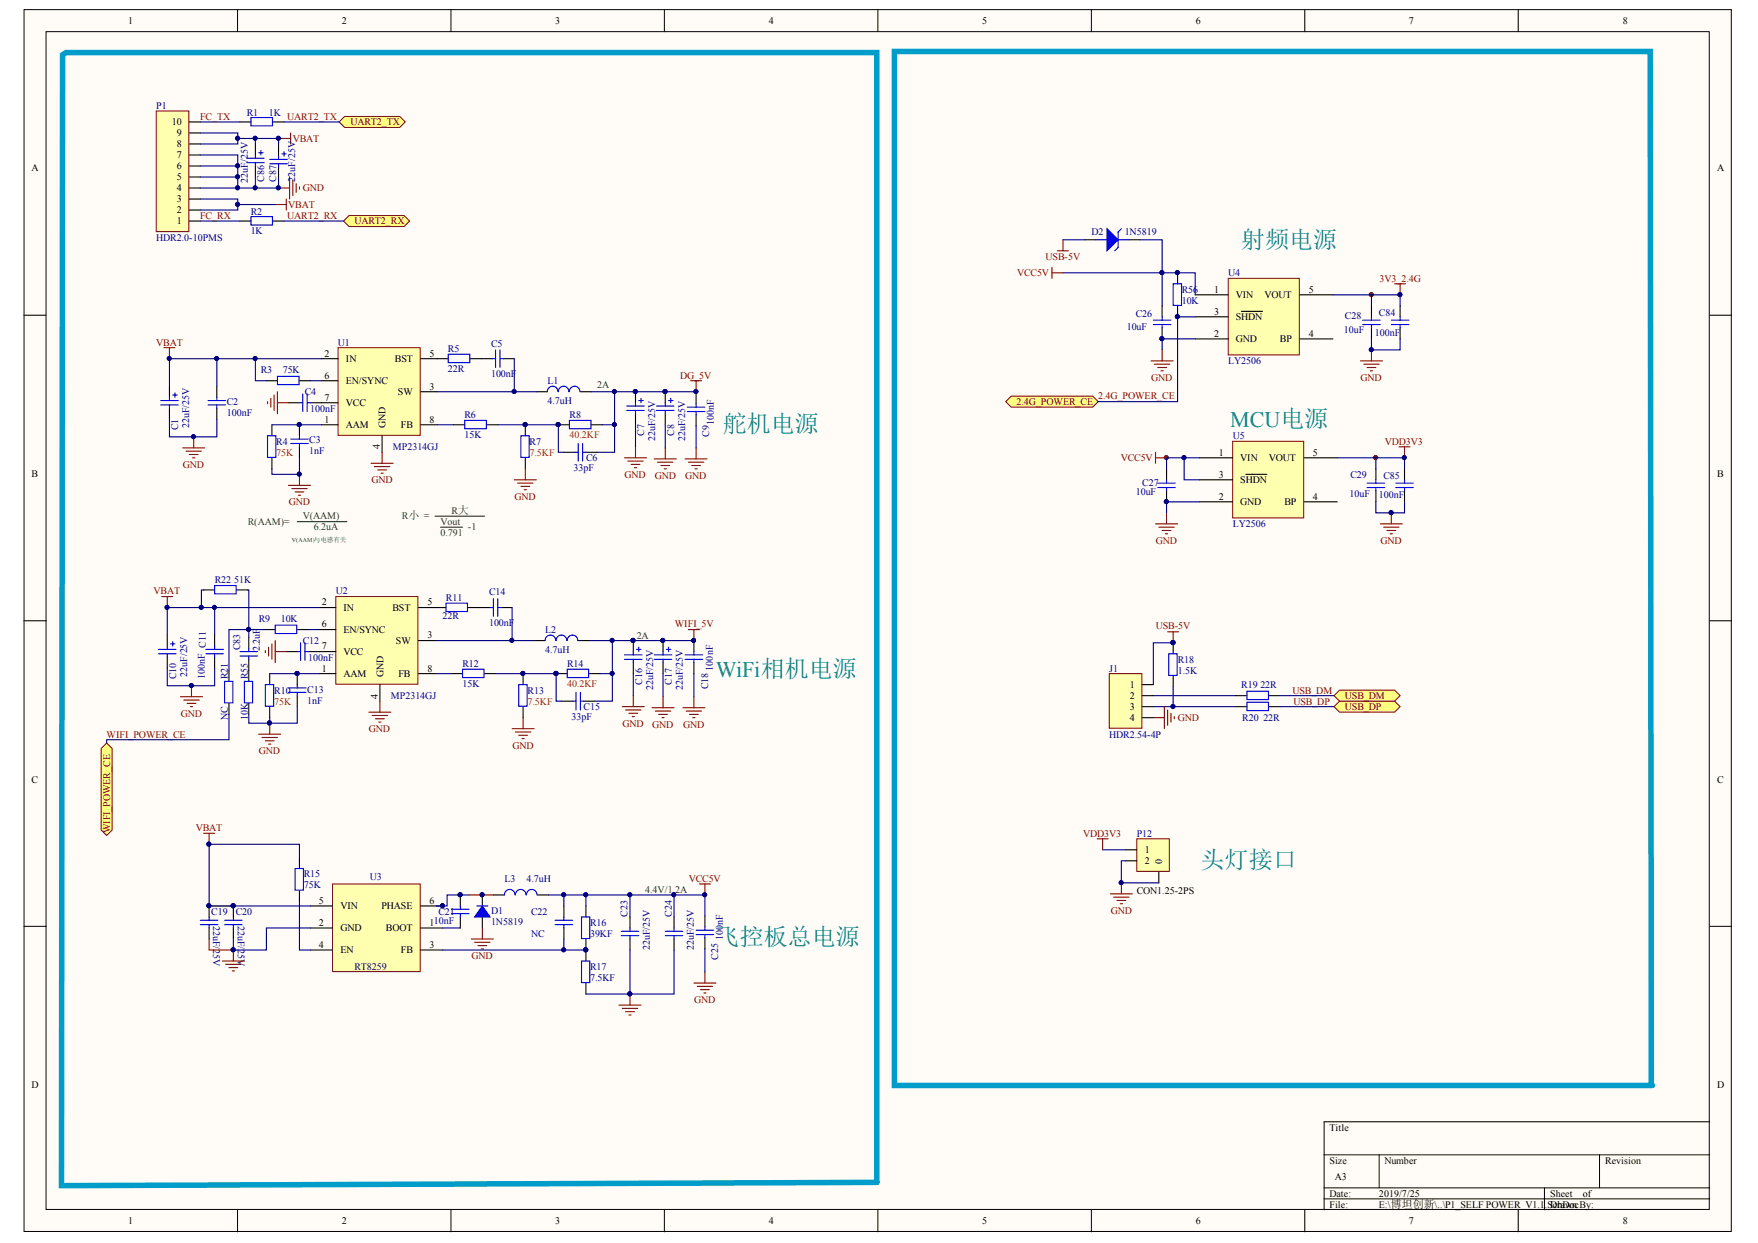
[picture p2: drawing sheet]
<svg xmlns="http://www.w3.org/2000/svg" width="297mm" height="210mm" viewBox="0 0 297 210" stroke-linecap="round" stroke-linejoin="round" font-family="sans-serif">
<defs><g id="words">
<g font-size="4.1" fill="#008080">
<text x="209.7" y="41.9">射频电源</text>
<text x="122.1" y="73">舵机电源</text>
<text x="202.9" y="146.6">头灯接口</text>
<text x="120.9" y="159.6">飞控板总电源</text>
</g>
<g font-size="3.7" fill="#008080">
<text x="207.9" y="72.1">MCU电源</text>
<text x="120.9" y="114.2">WiFi相机电源</text>
</g>
<g font-size="1.7">
<text x="21.7" y="4.1">1</text>
<text x="57.8" y="4.1">2</text>
<text x="93.8" y="4.1">3</text>
<text x="129.9" y="4.1">4</text>
<text x="165.9" y="4.1">5</text>
<text x="202" y="4.1">6</text>
<text x="238.1" y="4.1">7</text>
<text x="274.2" y="4.1">8</text>
<text x="29" y="21.1">10</text>
<text x="29.9" y="23">9</text>
<text x="5.3" y="28.9">A</text>
<text x="29.9" y="28.6">6</text>
<text x="29.9" y="26.7">7</text>
<text x="29.9" y="24.8">8</text>
<text x="290.2" y="28.9">A</text>
<text x="29.9" y="36">2</text>
<text x="29.9" y="34.1">3</text>
<text x="29.9" y="32.3">4</text>
<text x="29.9" y="30.4">5</text>
<text x="29.9" y="37.9">1</text>
<text x="205.2" y="49.4">1</text>
<text x="205.2" y="53.2">3</text>
<text x="208.8" y="50.4">VIN</text>
<text x="213.6" y="50.4">VOUT</text>
<text x="221.2" y="49.4">5</text>
<text x="205.2" y="56.9">2</text>
<text x="208.8" y="57.8">GND</text>
<text x="208.8" y="54.1">SHDN</text>
<text x="216.2" y="57.8">BP</text>
<text x="221.2" y="56.9">4</text>
<text x="54.8" y="60.2">2</text>
<text x="54.8" y="64">6</text>
<text x="58.4" y="61.2">IN</text>
<text x="58.4" y="64.9">EN/SYNC</text>
<text x="66.7" y="61.2">BST</text>
<text x="72.6" y="65.8">3</text>
<text x="72.6" y="60.2">5</text>
<text x="54.8" y="71.4">1</text>
<text x="54.8" y="67.7">7</text>
<text x="58.4" y="68.6">VCC</text>
<text x="67.2" y="66.8">SW</text>
<text x="72.6" y="71.4">8</text>
<text x="58.4" y="72.3">AAM</text>
<text x="64.2" y="75.9" transform="rotate(-90 64.2 75.9)">4</text>
<text x="65.1" y="72.2" transform="rotate(-90 65.1 72.2)">GND</text>
<text x="67.7" y="72.3">FB</text>
<text x="205.9" y="77">1</text>
<text x="209.6" y="77.9">VIN</text>
<text x="214.4" y="77.9">VOUT</text>
<text x="221.8" y="77">5</text>
<text x="5.3" y="80.5">B</text>
<text x="205.9" y="80.7">3</text>
<text x="209.6" y="81.6">SHDN</text>
<text x="290.2" y="80.5">B</text>
<text x="205.9" y="84.4">2</text>
<text x="209.6" y="85.3">GND</text>
<text x="217" y="85.3">BP</text>
<text x="221.8" y="84.4">4</text>
<text x="54.4" y="102.2">2</text>
<text x="54.4" y="106">6</text>
<text x="58" y="103.2">IN</text>
<text x="58" y="106.9">EN/SYNC</text>
<text x="66.3" y="103.2">BST</text>
<text x="72.2" y="107.8">3</text>
<text x="72.2" y="102.2">5</text>
<text x="54.4" y="113.4">1</text>
<text x="54.4" y="109.7">7</text>
<text x="58" y="110.6">VCC</text>
<text x="66.9" y="108.7">SW</text>
<text x="72.2" y="113.4">8</text>
<text x="58" y="114.3">AAM</text>
<text x="63.9" y="118" transform="rotate(-90 63.9 118)">4</text>
<text x="64.8" y="114.3" transform="rotate(-90 64.8 114.3)">GND</text>
<text x="67.3" y="114.3">FB</text>
<text x="190.9" y="116.2">1</text>
<text x="190.9" y="118">2</text>
<text x="190.9" y="119.9">3</text>
<text x="190.9" y="121.8">4</text>
<text x="5.3" y="132.2">C</text>
<text x="290.2" y="132.2">C</text>
<text x="193.4" y="144.1">1</text>
<text x="193.4" y="145.9">2</text>
<text x="196.4" y="145.9" transform="rotate(-90 196.4 145.9)">0</text>
<text x="53.9" y="152.6">5</text>
<text x="57.5" y="153.5">VIN</text>
<text x="64.4" y="153.5">PHASE</text>
<text x="72.6" y="152.6">6</text>
<text x="192.1" y="150.9">CON1.25-2PS</text>
<text x="53.9" y="156.3">2</text>
<text x="53.9" y="160">4</text>
<text x="57.5" y="157.2">GND</text>
<text x="57.5" y="161">EN</text>
<text x="65.2" y="157.2">BOOT</text>
<text x="67.7" y="161">FB</text>
<text x="72.6" y="156.3">110nF</text>
<text x="72.6" y="160">3</text>
<text x="5.3" y="183.7">D</text>
<text x="290.2" y="183.7">D</text>
<text x="224.6" y="191">Title</text>
<text x="224.6" y="196.5">Size</text>
<text x="233.9" y="196.5">Number</text>
<text x="271.2" y="196.5">Revision</text>
<text x="224.6" y="202.1">Date:</text>
<text x="224.6" y="204">File:</text>
<text x="225.6" y="199.3">A3</text>
<text x="233" y="202.1">2019/7/25</text>
<text x="233" y="204">E:\博坦创新\..\P1_SELF POWER V1.1.SchDoc</text>
<text x="261.9" y="202.1">Sheet</text>
<text x="261.9" y="204">Drawn By:</text>
<text x="267.4" y="202.1">of</text>
<text x="21.7" y="206.8">1</text>
<text x="57.8" y="206.8">2</text>
<text x="93.8" y="206.8">3</text>
<text x="129.9" y="206.8">4</text>
<text x="165.9" y="206.8">5</text>
<text x="202" y="206.8">6</text>
<text x="238.1" y="206.8">7</text>
<text x="274.2" y="206.8">8</text>
</g>
<g font-size="1.7" fill="#000080">
<text x="26.4" y="18.3">P1</text>
<text x="41.7" y="19.5">R1</text>
<text x="45.4" y="19.5">1K</text>
<text x="41.9" y="27.4" transform="rotate(-90 41.9 27.4)">/25V</text>
<text x="41.9" y="30.8" transform="rotate(-90 41.9 30.8)">22uF</text>
<text x="44.7" y="30.7" transform="rotate(-90 44.7 30.7)">C86</text>
<text x="46.7" y="30.7" transform="rotate(-90 46.7 30.7)">C87</text>
<text x="49.9" y="30.7" transform="rotate(-90 49.9 30.7)">22uF/25V</text>
<text x="26.4" y="40.6">HDR2.0-10PMS</text>
<text x="42.4" y="36.3">R2</text>
<text x="42.4" y="39.5">1K</text>
<text x="184.5" y="39.7">D2</text>
<text x="190" y="39.7">1N5819</text>
<text x="207.5" y="46.6">U4</text>
<text x="191.9" y="53.5">C26</text>
<text x="199.7" y="49.4">R56</text>
<text x="199.7" y="51.3">10K</text>
<text x="227.2" y="53.9">C28</text>
<text x="233" y="53.3">C84</text>
<text x="57.1" y="58.4">U1</text>
<text x="75.7" y="59.5">R5</text>
<text x="83" y="58.6">C5</text>
<text x="190.4" y="55.8">10uF</text>
<text x="227.1" y="56.3">10uF</text>
<text x="232.3" y="56.7">100nF</text>
<text x="44.1" y="63">R3</text>
<text x="47.8" y="63">75K</text>
<text x="75.7" y="62.8">22R</text>
<text x="83" y="63.7">100nF</text>
<text x="92.5" y="64.9">L1</text>
<text x="207.5" y="61.5">LY2506</text>
<text x="38.3" y="68.4">C2</text>
<text x="38.3" y="70.2">100nF</text>
<text x="51.5" y="66.8">C4</text>
<text x="52.4" y="69.5">100nF</text>
<text x="78.5" y="70.6">R6</text>
<text x="92.5" y="68.2">4.7uH</text>
<text x="96.2" y="70.6">R8</text>
<text x="120.6" y="71.7" transform="rotate(-90 120.6 71.7)">100nF</text>
<text x="30.1" y="72.7" transform="rotate(-90 30.1 72.7)">C1</text>
<text x="32" y="72.2" transform="rotate(-90 32 72.2)">22uF/25V</text>
<text x="46.7" y="75.1">R4</text>
<text x="52.3" y="74.9">C3</text>
<text x="52.3" y="76.7">1nF</text>
<text x="66.4" y="76.1">MP2314GJ</text>
<text x="78.5" y="73.9">15K</text>
<text x="89.5" y="75.1">R7</text>
<text x="99" y="77.9">C6</text>
<text x="108.8" y="73.6" transform="rotate(-90 108.8 73.6)">C7</text>
<text x="110.7" y="74.5" transform="rotate(-90 110.7 74.5)">22uF/25V</text>
<text x="113.9" y="73.6" transform="rotate(-90 113.9 73.6)">C8</text>
<text x="115.8" y="74.5" transform="rotate(-90 115.8 74.5)">22uF/25V</text>
<text x="119.8" y="73.8" transform="rotate(-90 119.8 73.8)">C9</text>
<text x="208.3" y="74.2">U5</text>
<text x="96.9" y="79.5">33pF</text>
<text x="191.9" y="83.7">10uF</text>
<text x="193" y="82.1">C27</text>
<text x="228" y="84">10uF</text>
<text x="228.2" y="80.7">C29</text>
<text x="233.8" y="80.9">C85</text>
<text x="208.3" y="89.1">LY2506</text>
<text x="233" y="84.2">100nF</text>
<text x="36.3" y="98.5">R22</text>
<text x="39.6" y="98.5">51K</text>
<text x="56.7" y="100.4">U2</text>
<text x="75.4" y="101.5">R11</text>
<text x="82.6" y="100.6">C14</text>
<text x="43.7" y="105">R9</text>
<text x="47.4" y="105">10K</text>
<text x="74.8" y="104.6">22R</text>
<text x="82.6" y="105.8">100nF</text>
<text x="92.1" y="106.9">L2</text>
<text x="40.6" y="109.8" transform="rotate(-90 40.6 109.8)">C83</text>
<text x="43.9" y="110" transform="rotate(-90 43.9 110)">2.2uF</text>
<text x="51.2" y="108.7">C12</text>
<text x="52.1" y="111.5">100nF</text>
<text x="78.1" y="112.6">R12</text>
<text x="92.1" y="110.3">4.7uH</text>
<text x="95.8" y="112.6">R14</text>
<text x="120.4" y="113.2" transform="rotate(-90 120.4 113.2)">100nF</text>
<text x="187.4" y="113.4">J1</text>
<text x="199" y="111.9">R18</text>
<text x="199" y="113.7">1.5K</text>
<text x="29.8" y="114.7" transform="rotate(-90 29.8 114.7)">C10</text>
<text x="31.6" y="114.3" transform="rotate(-90 31.6 114.3)">22uF/25V</text>
<text x="34.6" y="114.7" transform="rotate(-90 34.6 114.7)">100nF C11</text>
<text x="38.5" y="114.7" transform="rotate(-90 38.5 114.7)">R21</text>
<text x="41.9" y="114.7" transform="rotate(-90 41.9 114.7)">R55</text>
<text x="46.3" y="117.1">R10</text>
<text x="51.9" y="116.9">C13</text>
<text x="51.9" y="118.8">1nF</text>
<text x="66.1" y="118">MP2314GJ</text>
<text x="78.1" y="116">15K</text>
<text x="89.1" y="117.1">R13</text>
<text x="98.6" y="119.9">C15</text>
<text x="108.5" y="115.6" transform="rotate(-90 108.5 115.6)">C16</text>
<text x="110.4" y="116.5" transform="rotate(-90 110.4 116.5)">22uF/25V</text>
<text x="113.5" y="115.6" transform="rotate(-90 113.5 115.6)">C17</text>
<text x="115.4" y="116.5" transform="rotate(-90 115.4 116.5)">22uF/25V</text>
<text x="119.7" y="116.4" transform="rotate(-90 119.7 116.4)">C18</text>
<text x="209.7" y="116.2">R19</text>
<text x="213" y="116.2">22R</text>
<text x="38.5" y="121.6" transform="rotate(-90 38.5 121.6)">NC</text>
<text x="41.9" y="121.6" transform="rotate(-90 41.9 121.6)">10K</text>
<text x="96.6" y="121.6">33pF</text>
<text x="187.4" y="124.5">HDR2.54-4P</text>
<text x="209.9" y="121.8">R20</text>
<text x="213.5" y="121.8">22R</text>
<text x="192.1" y="141.3">P12</text>
<text x="51.3" y="148.1">R15</text>
<text x="51.3" y="150">75K</text>
<text x="62.5" y="148.5">U3</text>
<text x="85.2" y="148.9">L3</text>
<text x="89" y="148.9">4.7uH</text>
<text x="35.7" y="154.5">C19</text>
<text x="39.8" y="154.5">C20</text>
<text x="74.1" y="154.5">C21</text>
<text x="83" y="154.3">D1</text>
<text x="89.7" y="154.5">C22</text>
<text x="106.1" y="154.9" transform="rotate(-90 106.1 154.9)">C23</text>
<text x="113.5" y="154.9" transform="rotate(-90 113.5 154.9)">C24</text>
<text x="36" y="156.3" transform="rotate(90 36 156.3)">22uF/25V</text>
<text x="40.2" y="156.3" transform="rotate(90 40.2 156.3)">22uF/25V</text>
<text x="83" y="156.2">1N5819</text>
<text x="89.7" y="158.2">NC</text>
<text x="99.7" y="156.3">R16</text>
<text x="99.7" y="158.2">39KF</text>
<text x="109.8" y="160.5" transform="rotate(-90 109.8 160.5)">22uF/25V</text>
<text x="117.2" y="160.5" transform="rotate(-90 117.2 160.5)">22uF/25V</text>
<text x="122.1" y="158.8" transform="rotate(-90 122.1 158.8)">100nF</text>
<text x="59.9" y="163.8">RT8259</text>
<text x="99.7" y="163.8">R17</text>
<text x="99.7" y="165.6">7.5KF</text>
<text x="121.4" y="162.1" transform="rotate(-90 121.4 162.1)">C25</text>
</g>
<g font-size="1.7" fill="#800000">
<text x="33.8" y="20.2">FC_TX</text>
<text x="48.5" y="20.2">UART2_TX</text>
<text x="49.5" y="23.9">VBAT</text>
<text x="59.2" y="21.1">UART2_TX</text>
<text x="48.7" y="35.1">VBAT</text>
<text x="51.2" y="32.3">GND</text>
<text x="33.8" y="36.9">FC_RX</text>
<text x="48.5" y="36.9">UART2_RX</text>
<text x="59.9" y="37.9">UART2_RX</text>
<text x="171.8" y="46.6">VCC5V</text>
<text x="176.7" y="43.9">USB-5V</text>
<text x="233.1" y="47.6">3V3_2.4G</text>
<text x="26.4" y="58.4">VBAT</text>
<text x="114.9" y="64">DG_5V</text>
<text x="194.5" y="64.3">GND</text>
<text x="229.9" y="64.3">GND</text>
<text x="171.8" y="68.4">2.4G_POWER_CE</text>
<text x="185.6" y="67.4">2.4G_POWER_CE</text>
<text x="189.4" y="77.9">VCC5V</text>
<text x="234" y="75.1">VDD3V3</text>
<text x="30.9" y="79">GND</text>
<text x="62.8" y="81.6">GND</text>
<text x="105.5" y="80.7">GND</text>
<text x="110.6" y="80.9">GND</text>
<text x="115.8" y="80.9">GND</text>
<text x="48.8" y="85.3">GND</text>
<text x="86.9" y="84.4">GND</text>
<text x="195.3" y="91.9">GND</text>
<text x="233.2" y="91.9">GND</text>
<text x="26" y="100.4">VBAT</text>
<text x="114" y="106">WIFI_5V</text>
<text x="195.3" y="106.3">USB-5V</text>
<text x="218.4" y="117.1">USB_DM</text>
<text x="218.5" y="119">USB_DP</text>
<text x="227.2" y="119.9">USB_DP</text>
<text x="227.2" y="118">USB_DM</text>
<text x="18" y="124.5">WIFI_POWER_CE</text>
<text x="30.5" y="121">GND</text>
<text x="62.3" y="123.6">GND</text>
<text x="105.2" y="122.7">GND</text>
<text x="110.2" y="122.9">GND</text>
<text x="115.4" y="122.9">GND</text>
<text x="199" y="121.8">GND</text>
<text x="43.7" y="127.3">GND</text>
<text x="86.6" y="126.4">GND</text>
<text x="18.6" y="140.7" transform="rotate(-90 18.6 140.7)">WIFI_POWER_CE</text>
<text x="33.1" y="140.4">VBAT</text>
<text x="183" y="141.3">VDD3V3</text>
<text x="116.4" y="148.9">VCC5V</text>
<text x="187.7" y="154.3">GND</text>
<text x="79.7" y="161.9">GND</text>
<text x="117.3" y="169.3">GND</text>
</g>
<g font-size="1.7" fill="#008000">
<text x="100.9" y="65.6">2A</text>
<text x="41.9" y="88.6">R(AAM)=</text>
<text x="51.2" y="87.7">V(AAM)</text>
<text x="53" y="89.6">6.2uA</text>
<text x="67.9" y="87.7">R小 =</text>
<text x="74.4" y="88.6">Vout</text>
<text x="76.3" y="86.8">R大</text>
<text x="79.1" y="89.6">-1</text>
<text x="74.4" y="90.5">0.791</text>
<text x="107.6" y="108">2A</text>
<text x="109" y="150.7">4.4V/1.2A</text>
</g>
<g font-size="1.7" fill="#f00">
<text x="46.7" y="77">75K</text>
<text x="89.5" y="77">7.5KF</text>
<text x="96.2" y="73.9">40.2KF</text>
<text x="46.3" y="119">75K</text>
<text x="89.1" y="119">7.5KF</text>
<text x="95.8" y="116">40.2KF</text>
</g>
<text font-size="1" fill="#008000" x="49.3" y="91.6">V(AAM)与电感有关</text>
</g></defs>
<g fill="#fffcf8" stroke="#000" stroke-width=".17">
<path d="M4.1 1.6h288.4v206.4h-288.4z"/>
<path d="M7.8 5.3h281v198.9h-281z"/>
</g>
<g fill="none" stroke="#000" stroke-width=".17">
<path d="M40.1 1.6v3.7M76.2 1.6v3.7M112.3 1.6v3.7M148.3 1.6v3.7M184.4 1.6v3.7M220.5 1.6v3.7M256.5 1.6v3.7M4.1 53.2h3.7M288.9 53.2h3.7M4.1 104.8h3.7M288.9 104.8h3.7M4.1 156.4h3.7"/>
<path d="M288.9 156.4h3.7M223.7 195h65.2M233 195v5.6M270.3 195v5.6M288.9 189.4h-65.2v14.9M40.1 204.3v3.7M76.2 204.3v3.7M112.3 204.3v3.7M148.3 204.3v3.7M184.4 204.3v3.7M220.5 204.3v3.7M223.7 200.6h65.2"/>
<path d="M223.7 202.5h65.2M256.5 204.3v3.7M261 200.6v3.7"/>
</g>
<g fill="#000080" stroke="#000080" stroke-width=".17">
<circle cx="197.1" cy="77.3" r=".33"/>
<circle cx="231.7" cy="49.8" r=".33"/>
<circle cx="232.4" cy="77.3" r=".33"/>
</g>
<path d="M57.1 58.7h13.9v14.8h-13.9z" fill="#ffffb0" stroke="#800000" stroke-width=".17"/>
<g fill="none" stroke="#000" stroke-width=".19">
<path d="M36.6 65.2v1.9M36.6 68.9v1.9M45 64.3h1.9M45.9 71.7v1.9M45.9 77.3v1.9M48.7 68h1.9M50.6 64.3h1.9M50.6 71.7v1.9M50.6 75.4v1.9M52.5 68h4.6M54.3 71.7h2.8M54.3 60.6h2.8"/>
<path d="M54.3 64.3h2.8M64.6 73.6v2.8M71.1 71.7h2.8M71.1 60.6h4.6M71.1 66.2h2.8M76.7 71.7h1.8M79.5 60.6h3.7M82.2 71.7h1.9M85 60.6h1.9M88.8 71.7v1.9M88.8 77.3v1.9M90.6 66.2h1.9"/>
<path d="M94.3 71.7h1.9M95.3 76.4h1.8M98.1 66.2h1.8M99 76.4h1.9M99.9 71.7h1.9M107.4 66.2v1.8M107.4 69.9v1.8"/>
</g>
<g fill="none" stroke="#00f" stroke-width=".19">
<path d="M75.7 59.8h3.7v1.4h-3.7zM83.7 59.1v3M84.5 59.1v3M35.1 68.4h3M35.1 67.6h3M36.6 67.1v.5M36.6 68.4v.5M45.2 73.6h1.4v3.6h-1.4zM46.9 63.5h3.6v1.5h-3.6zM49.1 74.1h3M49.1 74.9h3M50.6 68h.6"/>
<path d="M50.6 73.6v.5M50.6 74.9v.5M51.2 66.5v3M51.9 66.5v3M51.9 68h.6M78.5 71h3.7v1.4h-3.7zM83.2 60.6h.5M84.5 60.6h.5M88 73.6h1.4v3.6h-1.4zM94.3 66.1a.89 .89 0 0 0-.9-.9 .89 .89 0 0 0-.9 1M96.1 66.1a.88 .88 0 0 0-.9-.9 .88 .88 0 0 0-.9 1M96.2 71h3.7v1.4h-3.7z"/>
<path d="M97.1 76.4h.6M97.7 74.9v3M98 66.1a.88 .88 0 0 0-.9-.9 .88 .88 0 0 0-.9 1M98.4 74.9v3M98.4 76.4h.6M105.9 68.6h3M105.9 69.3h3M107.4 68v.6M107.4 69.3v.6M107.9 67.6h.8M108.3 67.3v.7"/>
</g>
<g fill="#000080" stroke="#000080" stroke-width=".17">
<circle cx="94.3" cy="71.7" r=".33"/>
<circle cx="86.9" cy="66.1" r=".33"/>
<circle cx="88.7" cy="71.7" r=".33"/>
<circle cx="43.1" cy="60.5" r=".33"/>
<circle cx="32.7" cy="73.7" r=".33"/>
<circle cx="107.3" cy="66.1" r=".33"/>
<circle cx="50.5" cy="80.1" r=".33"/>
<circle cx="50.5" cy="71.7" r=".33"/>
<circle cx="103.8" cy="71.7" r=".33"/>
<circle cx="103.8" cy="66.1" r=".33"/>
</g>
<path d="M43.2 60.6v3.7h1.8M45.9 71.7h8.4M50.6 77.3v2.8h-4.7v-.9M52.5 64.3h1.8M73.9 66.2h16.7M73.9 71.7h2.8M84.1 71.7h10.2v4.7h1M86.9 60.6v5.6M101.8 71.7h2v4.7h-2.9M103.8 66.2v5.5M107.4 71.7v3.7" fill="none" stroke="#000080" stroke-width=".19"/>
<g fill="none" stroke="#800000" stroke-width=".19">
<path d="M30.9 75.6h3.7M31.4 76.2h2.6M32 76.8h1.5M32.5 77.3h.4M32.7 73.8v1.8M45.2 67.8v.4M45.8 67.3v1.5M46.3 66.7v2.6M46.9 66.2v3.7M46.9 68h1.8M62.7 78.2h3.7M63.3 78.8h2.6"/>
<path d="M63.8 79.4h1.5M64.4 79.9h.3M64.6 76.4v1.8M88.8 79.2v1.8M105.5 77.3h3.7M106.1 77.9h2.6M106.6 78.4h1.5M107.2 79h.4M107.4 75.4v1.9M48.7 82h3.8M49.3 82.5h2.6M49.9 83.1h1.4"/>
<path d="M50.4 83.6h.4M50.6 80.1v1.9M86.9 81h3.7M87.5 81.6h2.6M88 82.1h1.5M88.6 82.7h.3"/>
</g>
<path d="M10.6 9.3l.5-.4h137v190.8l-137.7 .5z" fill="none" stroke="#009cca" stroke-width=".93"/>
<path d="M50.2 88.1h8.4M73.5 87.2h8.4M74.4 89h3.7" fill="none" stroke="#008000" stroke-width=".19"/>
<path d="M56.7 100.7h13.9v14.8h-13.9z" fill="#ffffb0" stroke="#800000" stroke-width=".17"/>
<g fill="none" stroke="#000" stroke-width=".19">
<path d="M44.6 106.3h1.9M45.6 113.8v1.8M45.6 119.3v1.9M48.4 110h1.8M50.2 106.3h1.9M50.2 113.8v1.8M50.2 117.5v1.8M52.1 110h4.6M53.9 113.8h2.8M53.9 102.6h2.8M53.9 106.3h2.8M64.2 115.6v2.8"/>
<path d="M70.7 113.8h2.8M70.7 102.6h4.7M70.7 108.2h2.8M76.3 113.8h1.8M79.1 102.6h3.7M81.9 113.8h1.8M84.7 102.6h1.8M88.4 113.8v1.8M88.4 119.3v1.9M90.2 108.2h1.9M94 113.8h1.8M94.9 118.4h1.9"/>
<path d="M97.7 108.2h1.9M98.6 118.4h1.9M99.6 113.8h1.8M107 108.2v1.8M107 111.9v1.9M39.4 153v1.8M39.4 156.7v1.9M50.6 144.8v1.9M50.6 150.4v1.8M77.8 151.1v1.9M77.8 154.8v1.9M83.4 151.1h1.8"/>
<path d="M90.8 151.1h1.9M95.3 153v1.8M95.3 156.7v1.9M99 153v1.8M99 158.6v3.7M106.4 154.8v1.9M106.4 158.6v1.8M113.9 154.8v1.9M113.9 158.6v1.8M99 166v1.9"/>
</g>
<g fill="none" stroke="#00f" stroke-width=".19">
<path d="M44.8 115.6h1.4v3.7h-1.4zM46.5 105.6h3.6v1.4h-3.6zM48.7 116.2h3M48.7 116.9h3M50.2 110h.6M50.2 115.6v.6M50.2 116.9v.6M50.8 108.5v3M51.5 108.5v3M51.5 110h.6M75.4 101.9h3.6v1.4h-3.6zM78.1 113h3.7v1.4h-3.7z"/>
<path d="M82.8 102.6h.6M83.4 101.1v3M84.1 101.1v3M84.1 102.6h.6M87.6 115.6h1.5v3.7h-1.5zM93.9 108.2a.89 .89 0 0 0-.9-1 .89 .89 0 0 0-.9 1M95.8 108.2a.89 .89 0 0 0-.9-1 .89 .89 0 0 0-.9 1M95.8 113h3.7v1.4h-3.7zM96.8 118.4h.5M97.3 116.9v3M97.6 108.2a.89 .89 0 0 0-.9-1 .89 .89 0 0 0-.9 1M98.1 116.9v3"/>
<path d="M98.1 118.4h.5M105.5 110.6h3M105.5 111.3h3M107 110v.6M107 111.3v.6M107.6 109.7h.7M107.9 109.3v.7M37.9 156.2h3M37.9 155.4h3M39.4 154.8v.6M39.4 156.2v.5M49.9 146.7h1.4v3.6h-1.4z"/>
<path d="M76.3 153.5h3M76.3 154.3h3M77.8 153v.5M77.8 154.3v.5M87 151.1a.89 .89 0 0 0-.9-.9 .89 .89 0 0 0-.9 .9M88.9 151.1a.89 .89 0 0 0-.9-.9 .89 .89 0 0 0-.9 .9M90.7 151.1a.89 .89 0 0 0-.9-.9 .89 .89 0 0 0-.9 .9M93.8 156.2h3M93.8 155.4h3M95.3 154.8v.6M95.3 156.2v.5M98.3 154.8h1.4v3.7h-1.4z"/>
<path d="M105 158h2.9M105 157.3h2.9M106.4 156.7v.6M106.4 158v.6M112.4 158h3M112.4 157.3h3M113.9 156.7v.6M113.9 158v.6M98.3 162.3h1.4v3.6h-1.4z"/>
</g>
<g fill="#000080" stroke="#000080" stroke-width=".17">
<circle cx="93.9" cy="113.7" r=".33"/>
<circle cx="86.5" cy="108.1" r=".33"/>
<circle cx="88.3" cy="113.7" r=".33"/>
<circle cx="107" cy="108.1" r=".33"/>
<circle cx="45.5" cy="122.1" r=".33"/>
<circle cx="50.2" cy="113.7" r=".33"/>
<circle cx="103.4" cy="113.7" r=".33"/>
<circle cx="103.4" cy="108.1" r=".33"/>
<circle cx="77.7" cy="151.1" r=".33"/>
<circle cx="39.4" cy="153" r=".33"/>
<circle cx="99" cy="160.4" r=".33"/>
<circle cx="106.4" cy="167.8" r=".33"/>
</g>
<path d="M45.6 113.8h8.3M50.2 119.3v2.8h-4.6v-.9M52.1 106.3h1.8M73.5 108.2h16.7M73.5 113.8h2.8M83.7 113.8h10.3v4.6h.9M86.5 102.6v5.6M101.4 113.8h2.1v4.6h-3M103.5 108.2v5.6M107 113.8v3.7" fill="none" stroke="#000080" stroke-width=".19"/>
<g fill="none" stroke="#800000" stroke-width=".19">
<path d="M44.8 109.8v.4M45.4 109.3v1.5M45.9 108.7v2.6M46.5 108.2v3.7M46.5 110h1.9M64.2 118.4v1.9M105.1 119.3h3.8M105.7 119.9h2.6M107 117.5v1.8M43.7 124h3.7M44.3 124.5h2.6M44.8 125.1h1.5"/>
<path d="M45.4 125.7h.4M45.6 122.1v1.9M62.3 120.3h3.7M62.9 120.8h2.6M63.4 121.4h1.5M64 121.9h.4M86.5 123.1h3.7M87.1 123.6h2.6M87.6 124.2h1.5M88.2 124.7h.4M88.4 121.2v1.9M106.3 120.4h1.4"/>
<path d="M106.8 121h.4M104.6 169.7h3.7M105.1 170.3h2.6M105.7 170.8h1.5M106.3 171.4h.3M106.4 167.9v1.8"/>
</g>
<path d="M56.2 149.3h14.8v14.8h-14.8z" fill="#ffffb0" stroke="#800000" stroke-width=".17"/>
<path d="M35.3 153v1.8M35.3 156.7v1.9M52.5 156.7h3.7M52.5 153h3.7M71.1 156.7h3.7M71.1 153h3.7M81.5 151.1v1.9M81.5 154.8v1.9M52.5 160.4h3.7M71.1 160.4h3.7" fill="none" stroke="#000" stroke-width=".19"/>
<g fill="#000080" stroke="#000080" stroke-width=".17">
<circle cx="74.8" cy="153" r=".33"/>
<circle cx="35.3" cy="142.5" r=".33"/>
<circle cx="39.4" cy="160.4" r=".33"/>
<circle cx="99" cy="160.4" r=".33"/>
<circle cx="95.2" cy="160.4" r=".33"/>
<circle cx="106.4" cy="167.8" r=".33"/>
<circle cx="106.4" cy="151.1" r=".33"/>
<circle cx="95.2" cy="151.1" r=".33"/>
<circle cx="35.3" cy="153" r=".33"/>
<circle cx="39.4" cy="153" r=".33"/>
<circle cx="81.4" cy="151.1" r=".33"/>
</g>
<path d="M34.4 140.7h1.9M35.3 158.6v1.8h4.1v1.9M35.3 140.7v1.9M35.3 153h4.1M37.6 162.3h3.7M38.1 162.8h2.6M38.7 163.4h1.5M39.2 164h.4" fill="none" stroke="#800000" stroke-width=".19"/>
<path d="M50.6 152.2v8.2h1.9M52.5 156.7h-7.5v3.7h-5.6v-1.8M95.3 151.1v1.9M95.3 158.6v1.8M106.4 151.1v3.7M74.8 160.4h24.2M106.4 160.4v7.5h-7.4M113.9 160.4v7.5h-7.5" fill="none" stroke="#000080" stroke-width=".19"/>
<path d="M33.8 156.2h3M33.8 155.4h3M35.3 154.8v.6M35.3 156.2v.5M80.6 153h1.8" fill="none" stroke="#00f" stroke-width=".19"/>
<path d="M81.5 153l1.3 1.8h-2.6z" fill="#00f"/>
<path d="M81.5 153l1.3 1.8h-2.6z" fill="none" stroke="#00f" stroke-width=".19"/>
<g fill="#000080" stroke="#000080" stroke-width=".17">
<circle cx="81.4" cy="151.1" r=".33"/>
<circle cx="99" cy="151.1" r=".33"/>
<circle cx="95.2" cy="151.1" r=".33"/>
<circle cx="77.7" cy="151.1" r=".33"/>
<circle cx="74.8" cy="153" r=".33"/>
<circle cx="28.6" cy="60.5" r=".33"/>
<circle cx="39.4" cy="153" r=".33"/>
<circle cx="35.3" cy="153" r=".33"/>
<circle cx="35.3" cy="142.5" r=".33"/>
</g>
<path d="M50.6 144.8v-2.2h-15.3v10.4h17.2M74.8 156.7h3M79.3 151.1h-3.8v1.9h-1.8M92.7 151.1h6.3v1.9" fill="none" stroke="#000080" stroke-width=".19"/>
<path d="M27.7 58.7h1.9M28.6 58.7v1.9M79.3 151.1h4.1M79.6 158.6h3.8M80.2 159.1h2.6M80.8 159.7h1.4M81.5 156.7v1.9M81.3 160.2h.4" fill="none" stroke="#800000" stroke-width=".19"/>
<g fill="#ffff80" stroke="#800000" stroke-width=".17">
<path d="M58 37.3l1-.9h9.3l.9 .9-.9 1h-9.3z" fill-rule="evenodd"/>
<path d="M57.3 20.6l.9-.9h9.3l1 .9-1 .9h-9.3z" fill-rule="evenodd"/>
</g>
<path d="M40.5 20.6h1.9M40.5 37.3h1.9M46.1 20.6h1.9M46.1 37.3h1.9" fill="none" stroke="#000" stroke-width=".19"/>
<path d="M42.4 19.8h3.6v1.5h-3.6zM42.4 36.6h3.6v1.4h-3.6z" fill="none" stroke="#00f" stroke-width=".19"/>
<path d="M33.8 20.6h6.7M33.8 37.3h6.7" fill="none" stroke="#000080" stroke-width=".19"/>
<path d="M26.4 18.7h5.5v20.4h-5.5z" fill="#ffffb0" stroke="#800000" stroke-width=".17"/>
<g fill="none" stroke="#000" stroke-width=".19">
<path d="M32 37.3h1.8M32 35.5h1.8M32 33.6h1.8M32 31.8h1.8M32 29.9h1.8M32 28h1.8M32 26.2h1.8M32 24.3h1.8M32 22.5h1.8M32 20.6h1.8M28.6 65.2v1.9M28.6 68.9v1.9"/>
<path d="M112.4 66.2v1.8M112.4 69.9v1.8M117.6 66.3v1.9M117.6 70.1v1.8M28.3 107.2v1.9M28.3 111v1.8M36.3 107.2v1.9M36.3 111v1.8M112 108.2v1.8M112 111.9v1.9M117.2 108.2v1.8M117.2 111.9v1.9"/>
<path d="M119.1 154.7v1.8M119.1 158.4v1.8"/>
</g>
<g fill="none" stroke="#000080" stroke-width=".19">
<path d="M33.8 22.5h6.4v1.8h-6.4M33.8 26.2h6.4v1.8h-6.4M33.8 33.6h6.4v1.9h-6.4M33.8 29.9h6.4M48 20.6h9.3M48 37.3h10M179.6 40.5h3.7M179.6 46.1h16.8M28.6 70.8v3h8v-3M36.6 60.6h-8v4.6M54.3 60.6h-17.7v4.6M112.4 71.7v3.9"/>
<path d="M117.6 71.9v3.7M28.3 112.8v3h8v-3M36.3 102.6h-8v4.6M53.9 102.6h-17.6v4.6M99.6 108.2h7.4M112 113.8v3.9M117.2 113.8v3.9M99 151.1h14.9v3.7M113.9 151.1h5.2v3.6M119.1 160.2v3.9"/>
</g>
<g fill="#000080" stroke="#000080" stroke-width=".17">
<circle cx="40.1" cy="23.3" r=".33"/>
<circle cx="40.1" cy="28" r=".33"/>
<circle cx="40.1" cy="29.9" r=".33"/>
<circle cx="40.1" cy="34.5" r=".33"/>
<circle cx="47" cy="31.7" r=".33"/>
<circle cx="43.1" cy="60.5" r=".33"/>
<circle cx="36.6" cy="60.5" r=".33"/>
<circle cx="28.6" cy="60.5" r=".33"/>
<circle cx="32.7" cy="73.7" r=".33"/>
<circle cx="36.2" cy="102.6" r=".33"/>
<circle cx="32.3" cy="115.8" r=".33"/>
<circle cx="28.2" cy="102.6" r=".33"/>
<circle cx="34" cy="102.6" r=".33"/>
<circle cx="112.4" cy="66.1" r=".33"/>
<circle cx="112" cy="108.1" r=".33"/>
<circle cx="117.2" cy="108.1" r=".33"/>
<circle cx="103.4" cy="108.1" r=".33"/>
<circle cx="107" cy="108.1" r=".33"/>
<circle cx="113.8" cy="151.1" r=".33"/>
<circle cx="106.4" cy="151.1" r=".33"/>
<circle cx="99" cy="151.1" r=".33"/>
<circle cx="119.1" cy="151.1" r=".33"/>
<circle cx="196.3" cy="46" r=".33"/>
</g>
<g fill="none" stroke="#800000" stroke-width=".19">
<path d="M47.1 31.8h1.8M48.9 29.9v3.7M49.5 30.4v2.7M50 31v1.5M50.6 31.6v.3M110.5 77.5h3.8M111.1 78.1h2.6M111.7 78.6h1.4M112.2 79.2h.4M112.4 75.6v1.9M115.8 77.5h3.7M116.3 78.1h2.6"/>
<path d="M116.9 78.6h1.5M117.4 79.2h.4M117.6 75.6v1.9M27.3 100.7h1.9M28.3 100.7v1.9M30.5 117.7h3.7M31.1 118.2h2.6M31.6 118.8h1.5M32.2 119.3h.3M32.4 115.8v1.9M110.2 119.5h3.7M112 117.7v1.8"/>
<path d="M115.4 119.5h3.7M117.2 117.7v1.8M110.7 120.1h2.6M111.3 120.6h1.5M111.8 121.2h.4M115.9 120.1h2.6M116.5 120.6h1.5M117.1 121.2h.3M117.2 166h3.8M117.8 166.6h2.6M118.4 167.1h1.4M118.9 167.7h.4"/>
<path d="M119.1 164.1v1.9"/>
</g>
<g fill="none" stroke="#00f" stroke-width=".19">
<path d="M27.1 67.6h3M27.1 68.4h3M28.6 67.1v.5M28.6 68.4v.5M29.2 66.7h.7M29.6 66.3v.8M110.9 68.6h3M110.9 69.3h3M112.4 68v.6M112.4 69.3v.6M113 67.6h.7M113.3 67.3v.7"/>
<path d="M116.1 69.5h3M116.1 68.8h3M117.6 68.2v.6M117.6 69.5v.6M26.8 110.4h2.9M26.8 109.7h2.9M28.3 109.1v.6M28.3 110.4v.6M28.8 108.7h.8M29.2 108.4v.7M34.8 110.4h3M34.8 109.7h3"/>
<path d="M36.3 109.1v.6M36.3 110.4v.6M110.5 110.6h3M110.5 111.3h3M112 110v.6M112 111.3v.6M112.6 109.7h.7M113 109.3v.7M115.8 110.6h2.9M115.8 111.3h2.9M117.2 110v.6M117.2 111.3v.6"/>
<path d="M117.6 157.8h3M117.6 157.1h3M119.1 156.5v.6M119.1 157.8v.6"/>
</g>
<path d="M279 183.1l-.2-174.4h-127.7v174.6h128.1" fill="none" stroke="#009cca" stroke-width=".93"/>
<circle cx="231.7" cy="49.8" r=".33" fill="#800000" stroke="#800000" stroke-width=".17"/>
<path d="M187.1 38.6l1.8 1.9-1.8 1.8z" fill="#00f"/>
<g fill="none" stroke="#00f" stroke-width=".19">
<path d="M187.1 38.6l1.8 1.9-1.8 1.8zM189.5 38.6l-.6 .6v2.6l-.5 .5M185.2 40.5h1.9M188.9 40.5h1.9M194.9 54.8h2.9M194.9 54.1h2.9M196.4 53.5v.6M196.4 54.8v.6M230.2 54.8h3M230.2 54.1h3M231.7 53.5v.6M231.7 54.8v.6"/>
<path d="M195.6 82.3h3M195.6 81.6h3M197.1 81v.6M197.1 82.3v.6M231 82.3h3M231 81.6h3M232.5 81v.6M232.5 82.3v.6"/>
</g>
<path d="M183.3 40.5h1.9M190.8 40.5h1.8M196.4 51.6v1.9M196.4 55.4v1.8M231.7 51.6v1.9M231.7 55.4v1.8M197.1 79.2v1.8M232.5 79.2v1.8M197.1 82.9v1.8M232.5 82.9v1.8" fill="none" stroke="#000" stroke-width=".19"/>
<g fill="none" stroke="#800000" stroke-width=".19">
<path d="M178.7 42.3h1.8M179.6 40.5v1.8M196.4 59.1v1.8M231.7 59.1v1.8M194.5 60.9h3.7M195.1 61.5h2.6M195.6 62.1h1.5M196.2 62.6h.3M229.9 60.9h3.7M230.4 61.5h2.6M231 62.1h1.5M231.5 62.6h.4"/>
<path d="M195.2 88.5h3.8M195.8 89h2.6M196.4 89.6h1.4M196.9 90.1h.4M197.1 86.6v1.9M197.3 106.7h1.9M198.2 106.7v1.8"/>
</g>
<g fill="#000080" stroke="#000080" stroke-width=".17">
<circle cx="196.3" cy="57.2" r=".33"/>
<circle cx="231.7" cy="59" r=".33"/>
<circle cx="197.1" cy="84.7" r=".33"/>
<circle cx="200" cy="77.3" r=".33"/>
<circle cx="198.2" cy="108.5" r=".33"/>
</g>
<g fill="#800000" stroke="#800000" stroke-width=".17">
<circle cx="197.1" cy="77.3" r=".33"/>
<circle cx="232.4" cy="77.3" r=".33"/>
</g>
<path d="M201.9 57.2h-5.5v1.9M200.1 77.3v3.7h2.6M202.7 84.7h-5.6v1.9M194.9 117.5h13.9" fill="none" stroke="#000080" stroke-width=".19"/>
<g fill="#ffff80" stroke="#800000" stroke-width=".17">
<path d="M225.4 119.3l.9-.9h9.3l1 .9-1 1h-9.3z" fill-rule="evenodd"/>
<path d="M225.4 117.5l.9-1h9.3l1 1-1 .9h-9.3z" fill-rule="evenodd"/>
</g>
<path d="M198.2 108.5v1.9M198.2 114.1v1.9M208.8 119.3h1.9M208.8 117.5h1.9M214.4 119.3h1.9M214.4 117.5h1.9" fill="none" stroke="#000" stroke-width=".19"/>
<path d="M197.5 110.4h1.4v3.7h-1.4zM210.7 118.6h3.6v1.4h-3.6zM210.7 116.7h3.6v1.4h-3.6z" fill="none" stroke="#00f" stroke-width=".19"/>
<path d="M198.2 108.5h-3.3v7.1M198.2 116v3.3h-3.3M198.2 119.3h10.6M216.3 117.5h9.1M216.3 119.3h9.1" fill="none" stroke="#000080" stroke-width=".19"/>
<g fill="#000080" stroke="#000080" stroke-width=".17">
<circle cx="198.2" cy="108.5" r=".33"/>
<circle cx="198.2" cy="119.3" r=".33"/>
</g>
<path d="M177.7 45.1v1.9M177.7 46.1h1.9" fill="none" stroke="#800000" stroke-width=".19"/>
<g fill="#ffff80" stroke="#800000" stroke-width=".17">
<path d="M169.9 67.8l1-.9h13.7l1 .9-1 1h-13.7z" fill-rule="evenodd"/>
<path d="M17.1 126.4l.9-.9 1 .9v13.8l-1 .9-.9-.9z" fill-rule="evenodd"/>
</g>
<path d="M199 46.1v1.8M199 51.6v1.9M236.6 51.6v1.9M236.6 55.4v1.8M237.3 79.2v1.8M237.3 82.9v1.8M42 107.6v1.9M42 111.3v3.8M42 118.8v1.8" fill="none" stroke="#000" stroke-width=".19"/>
<g fill="none" stroke="#00f" stroke-width=".19">
<path d="M198.2 47.9h1.4v3.7h-1.4zM235.1 54.8h3M235.1 54.1h3M236.6 53.5v.6M236.6 54.8v.6M235.8 82.3h3M235.8 81.6h3M237.3 81v.6M237.3 82.3v.6M40.5 110.8h3M40.5 110h3M41.3 115.1h1.4v3.6h-1.4z"/>
<path d="M42 109.5v.5M42 110.8v.5"/>
</g>
<path d="M231.7 57.2v1.9h4.9v-1.9M232.5 84.7v1.9h4.8v-1.9M42 120.6v1.5h3.6" fill="none" stroke="#000080" stroke-width=".19"/>
<g fill="#000080" stroke="#000080" stroke-width=".17">
<circle cx="45.5" cy="122.1" r=".33"/>
<circle cx="198.9" cy="46" r=".33"/>
<circle cx="198.9" cy="53.5" r=".33"/>
<circle cx="231.7" cy="59" r=".33"/>
<circle cx="235" cy="86.6" r=".33"/>
</g>
<path d="M233.2 88.5h3.7M233.8 89h2.6M234.3 89.6h1.5M234.9 90.1h.4M235.1 86.6v1.9M196.7 119.3v3.8M197.3 119.9v2.6M194.9 121.2h1.8M197.8 120.4v1.5M198.4 121v.4" fill="none" stroke="#800000" stroke-width=".19"/>
<path d="M192.1 141.6h5.5v5.6h-5.5z" fill="#ffffb0" stroke="#800000" stroke-width=".17"/>
<path d="M190.2 143.5h1.9M190.2 145.4h1.9M195.8 147.2v1.9" fill="none" stroke="#000" stroke-width=".19"/>
<path d="M40.2 34.5h6.3M231.7 49.8v1.8M99.9 66.2h17.7v.1M232.5 77.3v1.9M107 108.2h10.2M186.3 143.5h3.9" fill="none" stroke="#000080" stroke-width=".19"/>
<g fill="none" stroke="#800000" stroke-width=".19">
<path d="M46.5 34.5h1.9M47.2 23.4h1.9M48.4 33.6v1.9M49.1 22.5v1.8M235.6 47.9h1.9M236.6 47.9v1.9M116.7 64.3h1.8M117.6 64.3v1.9M236.4 75.4h1.8M237.3 75.4v1.9M116.3 106.3h1.9M117.2 106.3v1.9"/>
<path d="M118.2 149.3h1.8M119.1 149.3v1.8M185.4 141.6h1.8M186.3 141.6v1.9M187.6 150.9h3.7M188.2 151.5h2.6M188.7 152.1h1.5M189.3 152.6h.4M189.5 149.1v1.8"/>
</g>
<g fill="#000080" stroke="#000080" stroke-width=".17">
<circle cx="189.4" cy="149" r=".33"/>
<circle cx="40.1" cy="34.5" r=".33"/>
<circle cx="107" cy="108.1" r=".33"/>
<circle cx="112" cy="108.1" r=".33"/>
<circle cx="117.2" cy="108.1" r=".33"/>
<circle cx="103.8" cy="66.1" r=".33"/>
<circle cx="107.3" cy="66.1" r=".33"/>
<circle cx="112.4" cy="66.1" r=".33"/>
<circle cx="117.6" cy="66.1" r=".33"/>
<circle cx="236.5" cy="49.8" r=".33"/>
<circle cx="237.3" cy="77.3" r=".33"/>
<circle cx="119.1" cy="151.1" r=".33"/>
</g>
<path d="M207.5 47h12v12.9h-12z" fill="#ffffb0" stroke="#800000" stroke-width=".17"/>
<path d="M201.9 49.8h5.6M201.9 57.2h5.6M201.9 53.5h5.6M209.8 52.6h3.5M219.6 49.8h5.6M219.6 57.2h5.6" fill="none" stroke="#000" stroke-width=".19"/>
<path d="M225.2 49.8h11.4v1.8M226 77.3h11.3v1.9" fill="none" stroke="#000080" stroke-width=".19"/>
<g fill="#000080" stroke="#000080" stroke-width=".17">
<circle cx="236.5" cy="49.8" r=".33"/>
<circle cx="237.3" cy="77.3" r=".33"/>
</g>
<path d="M208.3 74.5h12v13h-12z" fill="#ffffb0" stroke="#800000" stroke-width=".17"/>
<path d="M43.2 24.3v1.9M43.2 28v1.9M47.1 24.5v1.9M47.1 28.2v1.9M202.7 77.3h5.6M220.4 77.3h5.6M202.7 84.7h5.6M202.7 81h5.6M210.5 80.1h3.6M220.4 84.7h5.6" fill="none" stroke="#000" stroke-width=".19"/>
<path d="M40.2 28v3.8h-6.4M40.2 31.8h3M40.2 23.4h3M43.2 29.9v1.9h3.9v-1.7M47.1 23.4h-3.9v.9M47.2 23.4h-.1v1.1M190.2 145.4h-.7v3.7h6.3" fill="none" stroke="#000080" stroke-width=".19"/>
<g fill="#000080" stroke="#000080" stroke-width=".17">
<circle cx="189.4" cy="149" r=".33"/>
<circle cx="40.1" cy="28" r=".33"/>
<circle cx="40.1" cy="29.9" r=".33"/>
<circle cx="40.1" cy="31.7" r=".33"/>
<circle cx="43.1" cy="31.7" r=".33"/>
<circle cx="47" cy="31.7" r=".33"/>
<circle cx="40.1" cy="23.3" r=".33"/>
<circle cx="43.1" cy="23.3" r=".33"/>
<circle cx="47" cy="23.3" r=".33"/>
</g>
<path d="M41.7 26.7h2.9M41.7 27.5h2.9M43.2 26.2v.5M43.2 27.5v.5M43.7 25.8h.8M44.1 25.4v.8M45.6 26.9h3M45.6 27.7h3M47.1 26.4v.5M47.1 27.7v.5M47.6 26h.8M48 25.6v.8" fill="none" stroke="#00f" stroke-width=".19"/>
<path d="M187.4 113.8h5.5v9.2h-5.5z" fill="#ffffb0" stroke="#800000" stroke-width=".17"/>
<path d="M34.4 99.6h1.9M40 99.6h1.8M38.7 113.2v1.9M38.7 118.8v1.8M193 115.6h1.9M193 117.5h1.9M193 119.3h1.9M193 121.2h1.9" fill="none" stroke="#000" stroke-width=".19"/>
<path d="M192.6 40.5h3.8v11.1M196.4 46.1h5.5v3.7M201.9 53.5h-2.9v14.3h-13.4M202.7 77.3h-5.6v1.9M34.4 99.6h-.4v3M41.8 99.6h.2v6.7h-3.3v6.9M44.6 106.3h-2.6v1.3M38.7 120.6v4.3h-20.7v.6" fill="none" stroke="#000080" stroke-width=".19"/>
<g fill="#000080" stroke="#000080" stroke-width=".17">
<circle cx="200" cy="77.3" r=".33"/>
<circle cx="42" cy="106.3" r=".33"/>
<circle cx="34" cy="102.6" r=".33"/>
<circle cx="196.3" cy="46" r=".33"/>
<circle cx="198.9" cy="46" r=".33"/>
<circle cx="198.9" cy="53.5" r=".33"/>
</g>
<path d="M195.2 76.4v1.8M195.2 77.3h1.9" fill="none" stroke="#800000" stroke-width=".19"/>
<path d="M36.3 98.9h3.6v1.4h-3.6zM37.9 115.1h1.5v3.6h-1.5z" fill="none" stroke="#00f" stroke-width=".19"/>
<use href="#words"/>
</svg>
